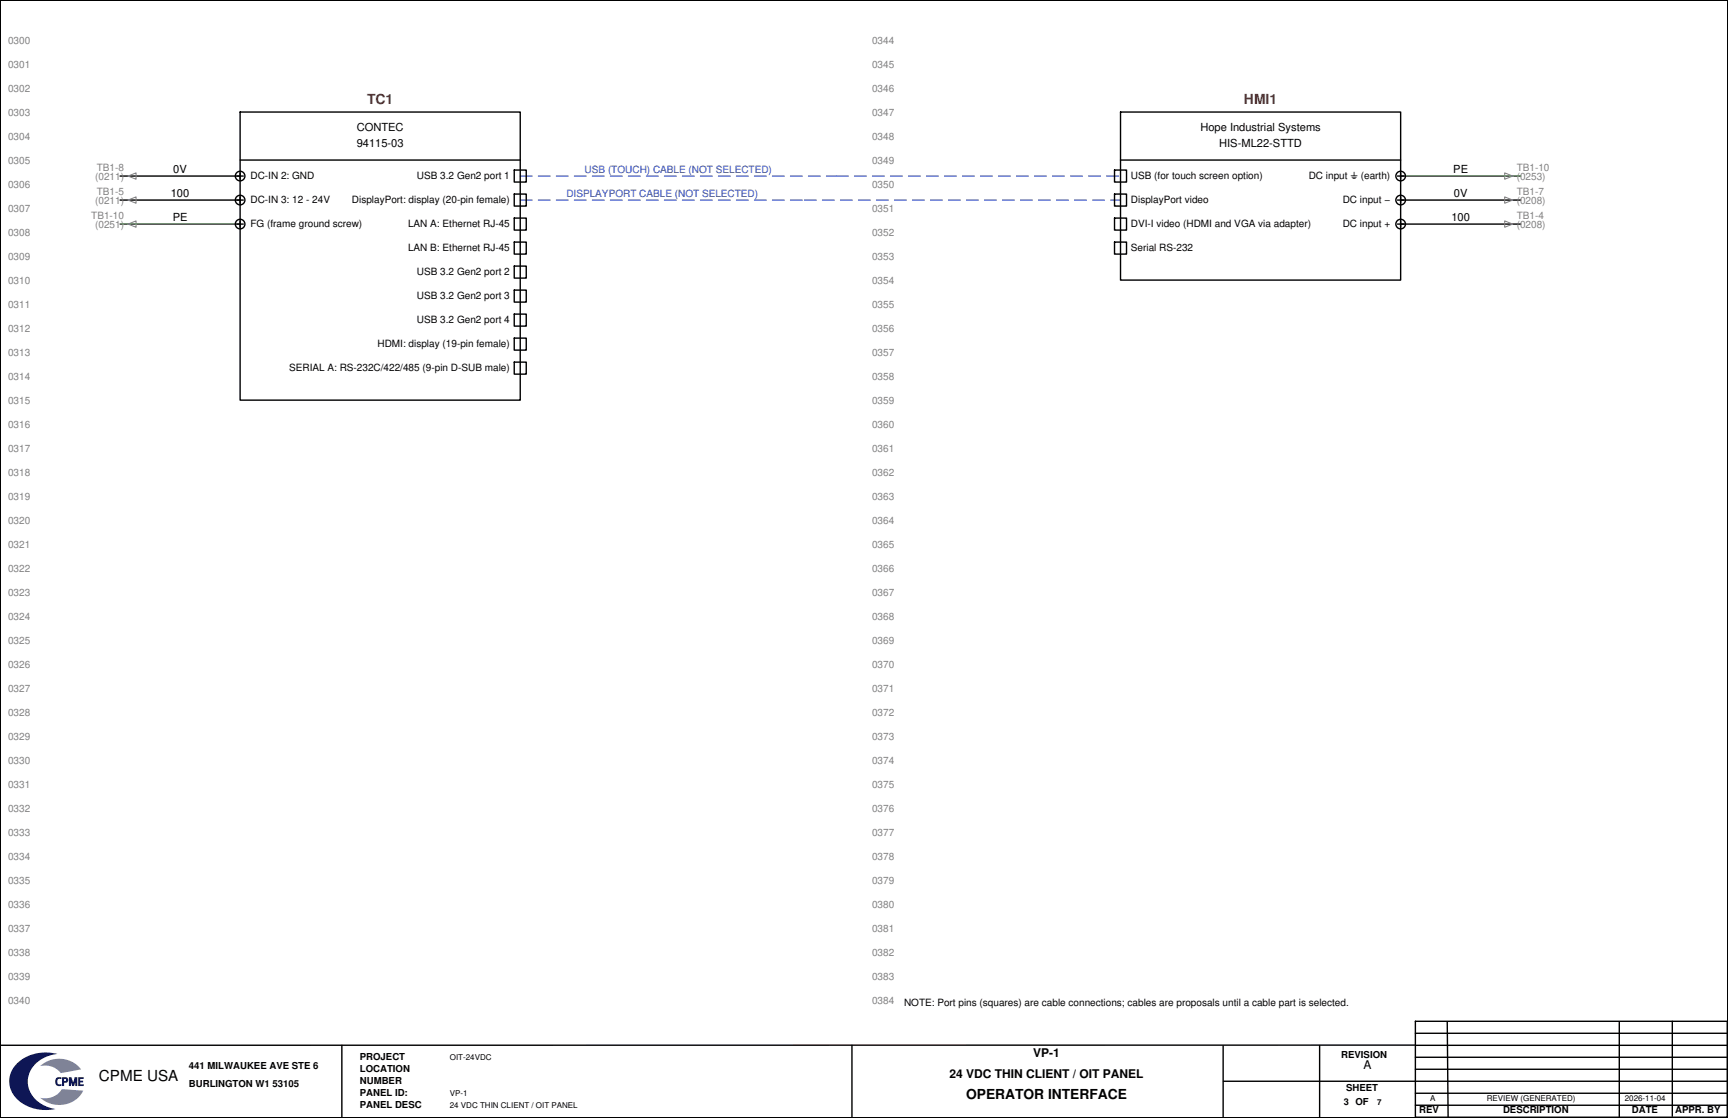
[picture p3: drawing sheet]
<svg xmlns="http://www.w3.org/2000/svg" width="432mm" height="279mm" viewBox="0 0 432 279" stroke-linecap="round" stroke-linejoin="round" font-family="sans-serif">
<defs><g id="words">
<text font-size="3.8" x="24.7" y="270.2">CPME USA</text>
<g font-size="3.5" fill="#d01010">
<text x="91.7" y="26">TC1</text>
<text x="310.9" y="26">HMI1</text>
</g>
<text font-size="3.4" x="241.4" y="274.7">OPERATOR INTERFACE</text>
<g font-size="3">
<text x="237.3" y="269.5">24 VDC THIN CLIENT / OIT PANEL</text>
<text x="258.2" y="264.2">VP-1</text>
<text x="340.7" y="267.2">A</text>
</g>
<g font-size="2.8">
<text x="89.1" y="32.7">CONTEC</text>
<text x="299.9" y="32.7">Hope Industrial Systems</text>
<text x="89.1" y="36.7">94115-03</text>
<text x="304.7" y="36.7">HIS-ML22-STTD</text>
<text x="43.3" y="43.2">0V</text>
<text x="363.1" y="43.2">PE</text>
<text x="42.7" y="49.2">100</text>
<text x="363.3" y="49.2">0V</text>
<text x="43.1" y="55.2">PE</text>
<text x="362.7" y="55.2">100</text>
</g>
<g font-size="2.5" fill="#808080">
<text x="2" y="10.9">0300</text>
<text x="217.9" y="10.9">0344</text>
<text x="2" y="16.9">0301</text>
<text x="217.9" y="16.9">0345</text>
<text x="2" y="22.9">0302</text>
<text x="217.9" y="22.9">0346</text>
<text x="2" y="28.9">0303</text>
<text x="217.9" y="28.9">0347</text>
<text x="2" y="34.9">0304</text>
<text x="217.9" y="34.9">0348</text>
<text x="2" y="40.9">0305</text>
<text x="217.9" y="40.9">0349</text>
<text x="2" y="46.9">0306</text>
<text x="23.8" y="44.9">(0211)</text>
<text x="24.2" y="42.8">TB1-8</text>
<text x="217.9" y="46.9">0350</text>
<text x="379" y="44.9">(0253)</text>
<text x="379" y="42.8">TB1-10</text>
<text x="2" y="52.9">0307</text>
<text x="23.8" y="50.9">(0211)</text>
<text x="24.2" y="48.8">TB1-5</text>
<text x="217.9" y="52.9">0351</text>
<text x="379" y="50.9">(0208)</text>
<text x="379" y="48.8">TB1-7</text>
<text x="2" y="58.9">0308</text>
<text x="22.8" y="54.8">TB1-10</text>
<text x="23.8" y="56.9">(0251)</text>
<text x="217.9" y="58.9">0352</text>
<text x="379" y="56.9">(0208)</text>
<text x="379" y="54.8">TB1-4</text>
<text x="2" y="64.9">0309</text>
<text x="217.9" y="64.9">0353</text>
<text x="2" y="70.9">0310</text>
<text x="217.9" y="70.9">0354</text>
<text x="2" y="76.9">0311</text>
<text x="217.9" y="76.9">0355</text>
<text x="2" y="82.9">0312</text>
<text x="217.9" y="82.9">0356</text>
<text x="2" y="88.9">0313</text>
<text x="217.9" y="88.9">0357</text>
<text x="2" y="94.9">0314</text>
<text x="217.9" y="94.9">0358</text>
<text x="2" y="100.9">0315</text>
<text x="217.9" y="100.9">0359</text>
<text x="2" y="106.9">0316</text>
<text x="217.9" y="106.9">0360</text>
<text x="2" y="112.9">0317</text>
<text x="217.9" y="112.9">0361</text>
<text x="2" y="118.9">0318</text>
<text x="217.9" y="118.9">0362</text>
<text x="2" y="124.9">0319</text>
<text x="217.9" y="124.9">0363</text>
<text x="2" y="130.9">0320</text>
<text x="217.9" y="130.9">0364</text>
<text x="2" y="136.9">0321</text>
<text x="217.9" y="136.9">0365</text>
<text x="2" y="142.9">0322</text>
<text x="217.9" y="142.9">0366</text>
<text x="2" y="148.9">0323</text>
<text x="217.9" y="148.9">0367</text>
<text x="2" y="154.9">0324</text>
<text x="217.9" y="154.9">0368</text>
<text x="2" y="160.9">0325</text>
<text x="217.9" y="160.9">0369</text>
<text x="2" y="166.9">0326</text>
<text x="217.9" y="166.9">0370</text>
<text x="2" y="172.9">0327</text>
<text x="217.9" y="172.9">0371</text>
<text x="2" y="178.9">0328</text>
<text x="217.9" y="178.9">0372</text>
<text x="2" y="184.9">0329</text>
<text x="217.9" y="184.9">0373</text>
<text x="2" y="190.9">0330</text>
<text x="217.9" y="190.9">0374</text>
<text x="2" y="196.9">0331</text>
<text x="217.9" y="196.9">0375</text>
<text x="2" y="202.9">0332</text>
<text x="217.9" y="202.9">0376</text>
<text x="2" y="208.9">0333</text>
<text x="217.9" y="208.9">0377</text>
<text x="2" y="214.9">0334</text>
<text x="217.9" y="214.9">0378</text>
<text x="2" y="220.9">0335</text>
<text x="217.9" y="220.9">0379</text>
<text x="2" y="226.9">0336</text>
<text x="217.9" y="226.9">0380</text>
<text x="2" y="232.9">0337</text>
<text x="217.9" y="232.9">0381</text>
<text x="2" y="238.9">0338</text>
<text x="217.9" y="238.9">0382</text>
<text x="2" y="244.9">0339</text>
<text x="217.9" y="244.9">0383</text>
<text x="2" y="250.9">0340</text>
<text x="217.9" y="250.9">0384</text>
</g>
<g font-size="2.5">
<text x="62.6" y="44.8">DC-IN 2: GND</text>
<text x="104.2" y="44.8">USB 3.2 Gen2 port 1</text>
<text x="282.6" y="44.8">USB (for touch screen option)</text>
<text x="327" y="44.8">DC input ⏚ (earth)</text>
<text x="62.6" y="50.8">DC-IN 3: 12 - 24V</text>
<text x="87.9" y="50.8">DisplayPort: display (20-pin female)</text>
<text x="282.6" y="50.8">DisplayPort video</text>
<text x="335.5" y="50.8">DC input −</text>
<text x="62.6" y="56.8">FG (frame ground screw)</text>
<text x="102" y="56.8">LAN A: Ethernet RJ-45</text>
<text x="282.6" y="56.8">DVI-I video (HDMI and VGA via adapter)</text>
<text x="335.5" y="56.8">DC input +</text>
<text x="102" y="62.8">LAN B: Ethernet RJ-45</text>
<text x="282.6" y="62.8">Serial RS-232</text>
<text x="104.2" y="68.8">USB 3.2 Gen2 port 2</text>
<text x="104.2" y="74.8">USB 3.2 Gen2 port 3</text>
<text x="104.2" y="80.8">USB 3.2 Gen2 port 4</text>
<text x="94.3" y="86.8">HDMI: display (19-pin female)</text>
<text x="72.2" y="92.8">SERIAL A: RS-232C/422/485 (9-pin D-SUB male)</text>
<text x="225.9" y="251.4">NOTE: Port pins (squares) are cable connections; cables are proposals until a cable part is selected.</text>
</g>
<g font-size="2.5" fill="#1030c0">
<text x="146.1" y="43.2">USB (TOUCH) CABLE (NOT SELECTED)</text>
<text x="141.5" y="49.2">DISPLAYPORT CABLE (NOT SELECTED)</text>
</g>
<g font-size="2.4">
<text x="47.2" y="267.2">441 MILWAUKEE AVE STE 6</text>
<text x="89.9" y="265">PROJECT</text>
<text x="89.9" y="268">LOCATION</text>
<text x="335.2" y="264.3">REVISION</text>
<text x="47.2" y="271.7">BURLINGTON W1 53105</text>
<text x="89.9" y="274">PANEL ID:</text>
<text x="89.9" y="270.9">NUMBER</text>
<text x="336.4" y="272.7">SHEET</text>
<text x="89.9" y="277">PANEL DESC</text>
<text x="354.6" y="278.1">REV</text>
<text x="375.6" y="278.1">DESCRIPTION</text>
<text x="407.8" y="278.3">DATE</text>
<text x="418.6" y="278.3">APPR. BY</text>
</g>
<text font-size="2.3" x="335.8" y="276.2">3 OF</text>
<g font-size="2">
<text x="112.4" y="265">OIT-24VDC</text>
<text x="112.4" y="274">VP-1</text>
<text x="357.4" y="275">A</text>
<text x="371.5" y="275.1">REVIEW (GENERATED)</text>
<text x="406" y="275.1">2026-11-04</text>
<text x="112.4" y="277">24 VDC THIN CLIENT / OIT PANEL</text>
<text x="344.1" y="276.2">7</text>
</g>
</g></defs>
<g fill="none" stroke="#000" stroke-width=".35">
<path d="M60 28h70v72h-70zM280 28h70v42h-70zM30 44h30zM30 50h30zM59.2 44h1.6zM59.2 50h1.6zM59.2 56h1.6zM60 40h70zM60 43.2v1.6zM60 49.2v1.6zM60 55.2v1.6zM128.5 42.5h3v3h-3z"/>
<path d="M128.5 48.5h3v3h-3zM128.5 54.5h3v3h-3zM278.5 42.5h3v3h-3zM278.5 48.5h3v3h-3zM278.5 54.5h3v3h-3zM280 40h70zM349.2 44h1.6zM349.2 50h1.6zM349.2 56h1.6zM350 50h30zM350 56h30zM350 43.2v1.6z"/>
<path d="M350 49.2v1.6zM350 55.2v1.6zM128.5 60.5h3v3h-3zM128.5 66.5h3v3h-3zM128.5 72.5h3v3h-3zM128.5 78.5h3v3h-3zM278.5 60.5h3v3h-3zM128.5 84.5h3v3h-3zM128.5 90.5h3v3h-3zM353.7 258.2h77.9zM353.7 255.2h77.9v24h-77.9zM361.6 255.4l.3 24"/>
<path d="M404.6 255.5v23.7zM417.9 255.2v23.8zM85.4 261.2v18zM212.9 261.2v18zM305.6 261.4v18zM305.7 270.2h48zM329.8 261.3v18zM353.7 261.2h-353.7M353.7 267.2h77.9zM353.7 276.2h77.9zM353.7 273.2h77.9zM353.7 270.2h77.9z"/>
<path d="M353.7 264.2h77.9zM353.9 261.2h77.9z"/>
<circle cx="60" cy="44" r="1.2"/>
<circle cx="60" cy="50" r="1.2"/>
<circle cx="60" cy="56" r="1.2"/>
<circle cx="350" cy="44" r="1.2"/>
<circle cx="350" cy="50" r="1.2"/>
<circle cx="350" cy="56" r="1.2"/>
</g>
<path d="M30 56h30zM350 44h30z" fill="none" stroke="#008000" stroke-width=".35"/>
<g fill="none" stroke="#1030c0" stroke-width=".25">
<path d="M130 50h3zM130 44h3zM134.5 50h3zM134.5 44h3zM139 50h3zM139 44h3zM143.5 50h3zM143.5 44h3zM148 50h3zM148 44h3zM152.5 50h3zM152.5 44h3z"/>
<path d="M157 50h3zM157 44h3zM161.5 50h3zM161.5 44h3zM166 50h3zM166 44h3zM170.5 50h3zM170.5 44h3zM175 50h3zM175 44h3zM179.5 50h3zM179.5 44h3z"/>
<path d="M184 50h3zM184 44h3zM188.5 50h3zM188.5 44h3zM193 50h3zM193 44h3zM197.5 50h3zM197.5 44h3zM201 50h3zM202 44h3zM205.5 50h3zM206.5 44h2.5z"/>
<path d="M209 44h3zM210 50h3zM213.5 44h3zM214.5 50h3zM218 44h3zM219 50h3zM222.5 44h3zM223.5 50h3zM227 44h3zM228 50h3zM231.5 44h3zM232.5 50h3z"/>
<path d="M236 44h3zM237 50h3zM240.5 44h3zM241.5 50h3zM245 44h3zM246 50h3zM249.5 44h3zM250.5 50h3zM254 44h3zM255 50h3zM258.5 44h3zM259.5 50h3z"/>
<path d="M263 44h3zM264 50h3zM267.5 44h3zM268.5 50h3zM272 44h3zM273 50h3zM276.5 44h3zM277.5 50h2.5z"/>
</g>
<path d="M0 0h431.8v279.4h-431.8z" fill="none" stroke="#000" stroke-width=".5"/>
<path d="M32 44l2-.8v1.6zM32 50l2-.8v1.6zM32 56l2-.8v1.6zM376 43.2l2 .8-2 .8zM376 49.2l2 .8-2 .8zM376 55.2l2 .8-2 .8z" fill="none" stroke="#808080" stroke-width=".25"/>
<path d="M4.2 265.8a10.6 10.6 0 0 1 10.2-2.4 7.7 7.7 0 0 0-7.5 6.5 7.2 7.2 0 0 0 6.2 7.1l.8 .2a9.7 9.7 0 0 1-10.9-4.2 6 6 0 0 1 1.2-7.2z" fill-rule="evenodd" fill="#0e1655"/>
<path d="M10 266.4a7.1 7.1 0 0 1 10.3 .9l-5.1 .9a5.1 5.1 0 0 0-5.2-1.8z" fill-rule="evenodd" fill="#7f849f"/>
<g fill="#0e1655">
<path d="M14.1 269.4l.5-.2h.7l.1 .5a.72 .72 0 0 0-1.1 .6 .72 .72 0 0 0 1.1 .6l-.1 .4a1.08 1.08 0 0 1-1.3-.2 1.08 1.08 0 0 1-.1-1.4z" fill-rule="evenodd"/>
<path d="M15.5 269.2h.4a.77 .77 0 0 1 1.2 .6 .77 .77 0 0 1-1.1 .8v.8h-.5zM16 269.6a.3 .3 0 0 1 .5 0 .3 .3 0 0 1-.1 .5 .3 .3 0 0 1-.4-.1z" fill-rule="evenodd"/>
<path d="M17.2 269.2h.2a.42 .42 0 0 1 .5 .1 .42 .42 0 0 1 .1 .4l.3 .9 .2-.9a.54 .54 0 0 1 .8-.5v2.2h-.2a.28 .28 0 0 1-.3-.1 .28 .28 0 0 1 0-.4v-.4l-.1 .3a.45 .45 0 0 1-.5 .6 .45 .45 0 0 1-.4-.6l-.1-.3v.9h-.5z" fill-rule="evenodd"/>
<path d="M19.5 269.2h1.4v.4h-.4a.27 .27 0 0 0-.4 .1 .27 .27 0 0 0 0 .4 .27 .27 0 0 0 .4 0 .26 .26 0 0 1 .2 .3 .26 .26 0 0 1-.4 .1h-.3v.2a.27 .27 0 0 0 .1 .3 .27 .27 0 0 0 .4 0h.4v.4h-.5a.61 .61 0 0 1-.8 0 .61 .61 0 0 1-.1-.8z" fill-rule="evenodd"/>
</g>
<path d="M10 274.4a5.5 5.5 0 0 0 5.6-2.2l5.2 .4a6.9 6.9 0 0 1-10.8 1.8z" fill-rule="evenodd" fill="#7f849f"/>
<use href="#words"/>
</svg>
